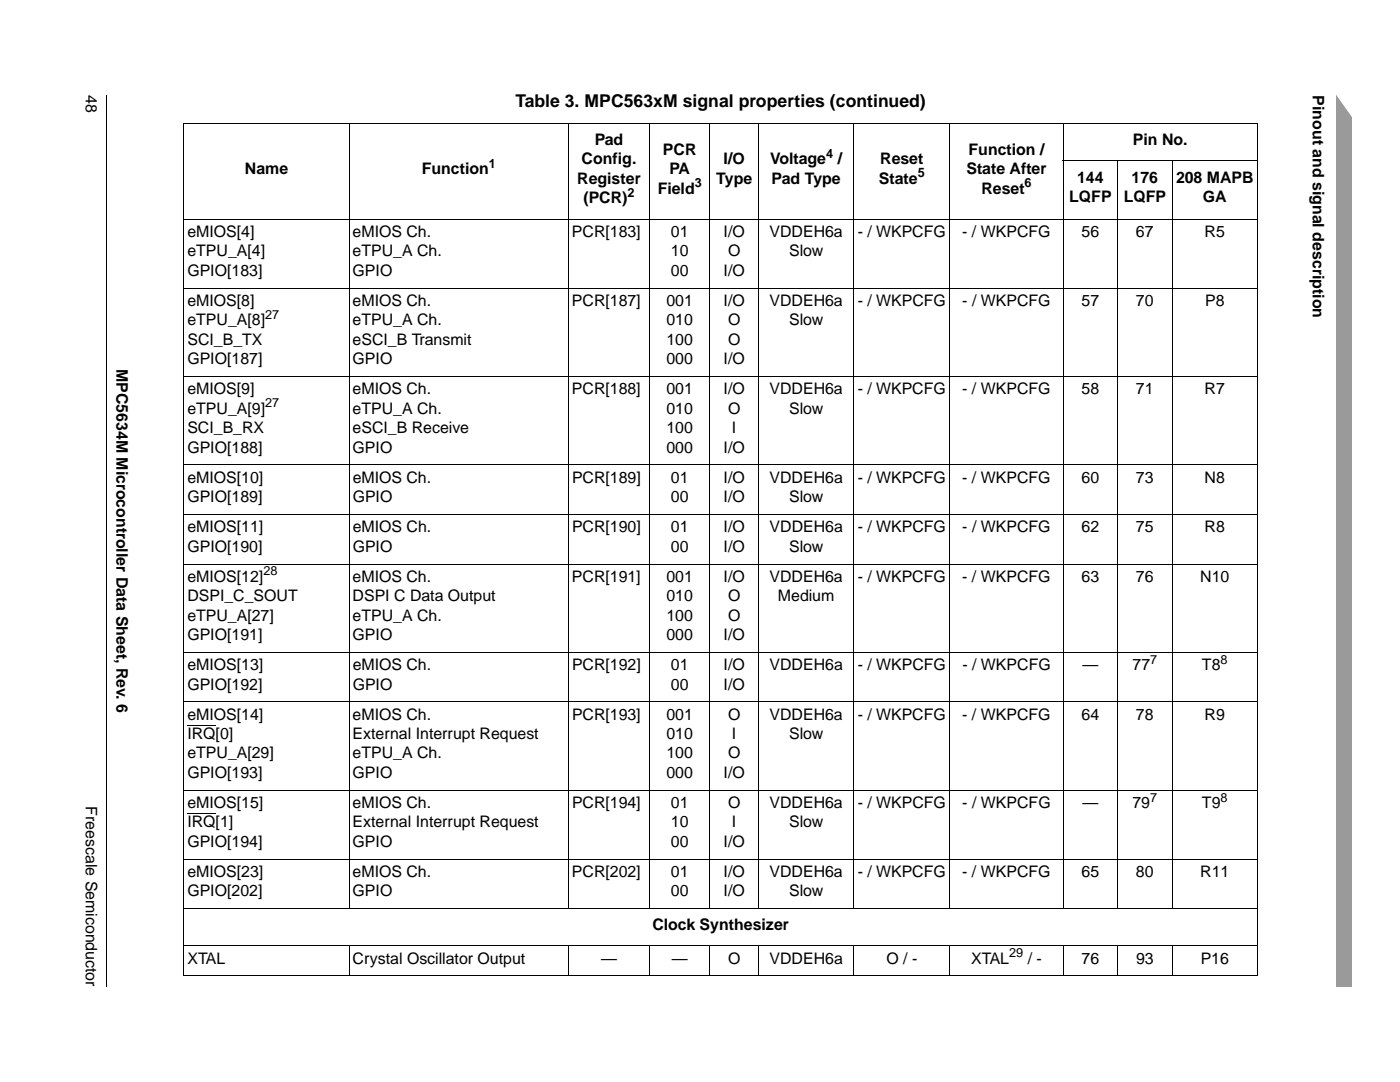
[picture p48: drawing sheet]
<svg xmlns="http://www.w3.org/2000/svg" width="279mm" height="216mm" viewBox="0 0 279 216" stroke-linecap="round" stroke-linejoin="round" font-family="sans-serif">
<defs><g id="words">
<text font-size="3.5" x="102.8" y="21.4">Table 3. MPC563xM signal properties (continued)</text>
<g font-size="3.2">
<text x="17.1" y="19" transform="rotate(90 17.1 19)">48</text>
<text x="262" y="19" transform="rotate(90 262 19)">Pinout and signal description</text>
<text x="118.7" y="28.9">Pad</text>
<text x="226.1" y="28.9">Pin No.</text>
<text x="48.9" y="34.8">Name</text>
<text x="84.2" y="34.8">Function</text>
<text x="116.1" y="32.8">Config.</text>
<text x="132.3" y="30.9">PCR</text>
<text x="133.6" y="34.8">PA</text>
<text x="144.4" y="32.8">I/O</text>
<text x="153.7" y="32.8">Voltage</text>
<text x="167.2" y="32.8">/</text>
<text x="175.7" y="32.8">Reset</text>
<text x="192.9" y="34.8">State After</text>
<text x="193.3" y="30.9">Function /</text>
<text x="115.2" y="36.7">Register</text>
<text x="116.4" y="40.6">(PCR)</text>
<text x="131.3" y="38.6">Field</text>
<text x="142.9" y="36.7">Type</text>
<text x="154" y="36.7">Pad Type</text>
<text x="175.4" y="36.7">State</text>
<text x="195.9" y="38.6">Reset</text>
<text x="213.4" y="40.4">LQFP</text>
<text x="215" y="36.5">144</text>
<text x="224.3" y="40.4">LQFP</text>
<text x="225.8" y="36.5">176</text>
<text x="234.7" y="36.5">208 MAPB</text>
<text x="240.1" y="40.4">GA</text>
<text x="37.4" y="47.3">eMIOS[4]</text>
<text x="70.4" y="47.3">eMIOS Ch.</text>
<text x="114.2" y="47.3">PCR[183]</text>
<text x="133.9" y="47.3">01</text>
<text x="144.4" y="47.3">I/O</text>
<text x="153.6" y="47.3">VDDEH6a</text>
<text x="171.2" y="47.3">- / WKPCFG</text>
<text x="192" y="47.3">- / WKPCFG</text>
<text x="215.8" y="47.3">56</text>
<text x="226.7" y="47.3">67</text>
<text x="240.4" y="47.3">R5</text>
<text x="37.4" y="51.2">eTPU_A[4]</text>
<text x="70.4" y="51.2">eTPU_A Ch.</text>
<text x="133.9" y="51.2">10</text>
<text x="145.3" y="51.2">O</text>
<text x="157.5" y="51.2">Slow</text>
<text x="37.4" y="55">GPIO[183]</text>
<text x="70.4" y="55">GPIO</text>
<text x="133.9" y="55">00</text>
<text x="144.4" y="55">I/O</text>
<text x="37.4" y="61">eMIOS[8]</text>
<text x="37.4" y="64.9">eTPU_A[8]</text>
<text x="70.4" y="61">eMIOS Ch.</text>
<text x="70.4" y="64.9">eTPU_A Ch.</text>
<text x="114.2" y="61">PCR[187]</text>
<text x="133" y="61">001</text>
<text x="133" y="64.9">010</text>
<text x="144.4" y="61">I/O</text>
<text x="145.3" y="64.9">O</text>
<text x="153.6" y="61">VDDEH6a</text>
<text x="157.5" y="64.9">Slow</text>
<text x="171.2" y="61">- / WKPCFG</text>
<text x="192" y="61">- / WKPCFG</text>
<text x="215.8" y="61">57</text>
<text x="226.7" y="61">70</text>
<text x="240.5" y="61">P8</text>
<text x="37.4" y="68.8">SCI_B_TX</text>
<text x="70.4" y="68.8">eSCI_B Transmit</text>
<text x="133" y="68.8">100</text>
<text x="145.3" y="68.8">O</text>
<text x="23.3" y="73.6" transform="rotate(90 23.3 73.6)">MPC5634M Microcontroller Data Sheet, Rev. 6</text>
<text x="37.4" y="72.7">GPIO[187]</text>
<text x="70.4" y="72.7">GPIO</text>
<text x="133" y="72.7">000</text>
<text x="144.4" y="72.7">I/O</text>
<text x="37.4" y="78.7">eMIOS[9]</text>
<text x="37.4" y="82.5">eTPU_A[9]</text>
<text x="70.4" y="78.7">eMIOS Ch.</text>
<text x="70.4" y="82.5">eTPU_A Ch.</text>
<text x="114.2" y="78.7">PCR[188]</text>
<text x="133" y="78.7">001</text>
<text x="133" y="82.5">010</text>
<text x="144.4" y="78.7">I/O</text>
<text x="145.3" y="82.5">O</text>
<text x="153.6" y="78.7">VDDEH6a</text>
<text x="157.5" y="82.5">Slow</text>
<text x="171.2" y="78.7">- / WKPCFG</text>
<text x="192" y="78.7">- / WKPCFG</text>
<text x="215.8" y="78.7">58</text>
<text x="226.7" y="78.7">71</text>
<text x="240.4" y="78.7">R7</text>
<text x="37.4" y="86.4">SCI_B_RX</text>
<text x="70.4" y="86.4">eSCI_B Receive</text>
<text x="133" y="86.4">100</text>
<text x="146.1" y="86.4">I</text>
<text x="37.4" y="90.3">GPIO[188]</text>
<text x="70.4" y="90.3">GPIO</text>
<text x="133" y="90.3">000</text>
<text x="144.4" y="90.3">I/O</text>
<text x="37.4" y="96.3">eMIOS[10]</text>
<text x="37.4" y="100.2">GPIO[189]</text>
<text x="70.4" y="96.3">eMIOS Ch.</text>
<text x="70.4" y="100.2">GPIO</text>
<text x="114.2" y="96.3">PCR[189]</text>
<text x="133.9" y="96.3">01</text>
<text x="133.9" y="100.2">00</text>
<text x="144.4" y="96.3">I/O</text>
<text x="144.4" y="100.2">I/O</text>
<text x="153.6" y="96.3">VDDEH6a</text>
<text x="157.5" y="100.2">Slow</text>
<text x="171.2" y="96.3">- / WKPCFG</text>
<text x="192" y="96.3">- / WKPCFG</text>
<text x="215.8" y="96.3">60</text>
<text x="226.7" y="96.3">73</text>
<text x="240.4" y="96.3">N8</text>
<text x="37.4" y="106.2">eMIOS[11]</text>
<text x="70.4" y="106.2">eMIOS Ch.</text>
<text x="114.2" y="106.2">PCR[190]</text>
<text x="133.9" y="106.2">01</text>
<text x="144.4" y="106.2">I/O</text>
<text x="153.6" y="106.2">VDDEH6a</text>
<text x="171.2" y="106.2">- / WKPCFG</text>
<text x="192" y="106.2">- / WKPCFG</text>
<text x="215.8" y="106.2">62</text>
<text x="226.7" y="106.2">75</text>
<text x="240.4" y="106.2">R8</text>
<text x="37.4" y="110.1">GPIO[190]</text>
<text x="70.4" y="110.1">GPIO</text>
<text x="133.9" y="110.1">00</text>
<text x="144.4" y="110.1">I/O</text>
<text x="157.5" y="110.1">Slow</text>
<text x="37.4" y="120">DSPI_C_SOUT</text>
<text x="37.4" y="116.1">eMIOS[12]</text>
<text x="70.4" y="116.1">eMIOS Ch.</text>
<text x="70.4" y="120">DSPI C Data Output</text>
<text x="114.2" y="116.1">PCR[191]</text>
<text x="133" y="116.1">001</text>
<text x="133" y="120">010</text>
<text x="144.4" y="116.1">I/O</text>
<text x="145.3" y="120">O</text>
<text x="153.6" y="116.1">VDDEH6a</text>
<text x="155.3" y="120">Medium</text>
<text x="171.2" y="116.1">- / WKPCFG</text>
<text x="192" y="116.1">- / WKPCFG</text>
<text x="215.8" y="116.1">63</text>
<text x="226.7" y="116.1">76</text>
<text x="239.5" y="116.1">N10</text>
<text x="37.4" y="123.8">eTPU_A[27]</text>
<text x="70.4" y="123.8">eTPU_A Ch.</text>
<text x="133" y="123.8">100</text>
<text x="145.3" y="123.8">O</text>
<text x="37.4" y="127.7">GPIO[191]</text>
<text x="70.4" y="127.7">GPIO</text>
<text x="133" y="127.7">000</text>
<text x="144.4" y="127.7">I/O</text>
<text x="37.4" y="133.7">eMIOS[13]</text>
<text x="37.4" y="137.6">GPIO[192]</text>
<text x="70.4" y="133.7">eMIOS Ch.</text>
<text x="70.4" y="137.6">GPIO</text>
<text x="114.2" y="133.7">PCR[192]</text>
<text x="133.9" y="133.7">01</text>
<text x="133.9" y="137.6">00</text>
<text x="144.4" y="133.7">I/O</text>
<text x="144.4" y="137.6">I/O</text>
<text x="153.6" y="133.7">VDDEH6a</text>
<text x="171.2" y="133.7">- / WKPCFG</text>
<text x="192.1" y="133.7">- / WKPCFG</text>
<text x="216" y="133.7">—</text>
<text x="226" y="133.7">77</text>
<text x="239.9" y="133.7">T8</text>
<text x="37.4" y="143.6">eMIOS[14]</text>
<text x="70.4" y="143.6">eMIOS Ch.</text>
<text x="114.2" y="143.6">PCR[193]</text>
<text x="133" y="143.6">001</text>
<text x="145.3" y="143.6">O</text>
<text x="153.6" y="143.6">VDDEH6a</text>
<text x="171.2" y="143.6">- / WKPCFG</text>
<text x="192" y="143.6">- / WKPCFG</text>
<text x="215.8" y="143.6">64</text>
<text x="226.7" y="143.6">78</text>
<text x="240.4" y="143.6">R9</text>
<text x="37.4" y="147.5">IRQ[0]</text>
<text x="70.4" y="147.5">External Interrupt Request</text>
<text x="133" y="147.5">010</text>
<text x="146.1" y="147.5">I</text>
<text x="157.5" y="147.5">Slow</text>
<text x="37.4" y="151.3">eTPU_A[29]</text>
<text x="37.4" y="155.2">GPIO[193]</text>
<text x="70.4" y="151.3">eTPU_A Ch.</text>
<text x="70.4" y="155.2">GPIO</text>
<text x="133" y="151.3">100</text>
<text x="133" y="155.2">000</text>
<text x="144.4" y="155.2">I/O</text>
<text x="145.3" y="151.3">O</text>
<text x="17.1" y="160.9" transform="rotate(90 17.1 160.9)">Freescale Semiconductor</text>
<text x="37.4" y="161.2">eMIOS[15]</text>
<text x="70.4" y="161.2">eMIOS Ch.</text>
<text x="114.2" y="161.2">PCR[194]</text>
<text x="133.9" y="161.2">01</text>
<text x="145.3" y="161.2">O</text>
<text x="153.6" y="161.2">VDDEH6a</text>
<text x="171.2" y="161.2">- / WKPCFG</text>
<text x="192" y="161.2">- / WKPCFG</text>
<text x="216" y="161.2">—</text>
<text x="226" y="161.2">79</text>
<text x="239.9" y="161.2">T9</text>
<text x="37.4" y="165.1">IRQ[1]</text>
<text x="70.4" y="165.1">External Interrupt Request</text>
<text x="133.9" y="165.1">10</text>
<text x="146.1" y="165.1">I</text>
<text x="157.5" y="165.1">Slow</text>
<text x="37.4" y="169">GPIO[194]</text>
<text x="70.4" y="169">GPIO</text>
<text x="133.9" y="169">00</text>
<text x="144.4" y="169">I/O</text>
<text x="37.4" y="175">eMIOS[23]</text>
<text x="37.4" y="178.9">GPIO[202]</text>
<text x="70.4" y="175">eMIOS Ch.</text>
<text x="70.4" y="178.9">GPIO</text>
<text x="114.2" y="175">PCR[202]</text>
<text x="133.9" y="175">01</text>
<text x="133.9" y="178.9">00</text>
<text x="144.4" y="175">I/O</text>
<text x="144.4" y="178.9">I/O</text>
<text x="153.6" y="175">VDDEH6a</text>
<text x="157.5" y="178.9">Slow</text>
<text x="171.2" y="175">- / WKPCFG</text>
<text x="192" y="175">- / WKPCFG</text>
<text x="215.8" y="175">65</text>
<text x="226.7" y="175">80</text>
<text x="239.5" y="175">R11</text>
<text x="130.2" y="185.6">Clock Synthesizer</text>
<text x="37.4" y="192.3">XTAL</text>
<text x="70.4" y="192.3">Crystal Oscillator Output</text>
<text x="120" y="192.3">—</text>
<text x="134.1" y="192.3">—</text>
<text x="145.3" y="192.3">O</text>
<text x="153.6" y="192.3">VDDEH6a</text>
<text x="176.9" y="192.3">O / -</text>
<text x="193.9" y="192.3">XTAL</text>
<text x="205.1" y="192.3">/ -</text>
<text x="215.9" y="192.3">76</text>
<text x="226.7" y="192.3">93</text>
<text x="239.6" y="192.3">P16</text>
</g>
<g font-size="2.5">
<text x="97.5" y="33.5">1</text>
<text x="164.9" y="31.5">4</text>
<text x="183.2" y="35.4">5</text>
<text x="125.2" y="39.3">2</text>
<text x="138.6" y="37.4">3</text>
<text x="204.5" y="37.4">6</text>
<text x="52.9" y="63.6">27</text>
<text x="52.9" y="81.3">27</text>
<text x="52.6" y="114.8">28</text>
<text x="229.5" y="132.4">7</text>
<text x="243.6" y="132.4">8</text>
<text x="229.5" y="160">7</text>
<text x="243.6" y="160">8</text>
<text x="201.4" y="191">29</text>
</g>
</g></defs>
<path d="M21.2 19h.1z" fill="#000"/>
<path d="M21.3 19v177.8" fill="none" stroke="#000" stroke-width=".2"/>
<path d="M266.7 19h3.2v177.8h-3.2z" fill="#9a9a9a"/>
<path d="M266.4 17.1h3.8v6.8l-3.8-5.4z" fill="#fff"/>
<g fill="none" stroke="#000" stroke-width=".2">
<path d="M36.6 24.7h214.5M36.7 24.8v169.8M69.7 24.6v156.8M113.4 24.6v156.8M129.6 24.6v156.8M141.7 24.6v156.8M151.4 24.6v156.8M170.4 24.6v156.8M189.6 24.6v156.8M212.1 32.1h39M212.2 24.6v156.8M223.1 32v149.4"/>
<path d="M233.9 32v149.4M251 24.8v169.8M36.6 43.8h214.5M36.6 57.5h214.5M36.6 75.1h214.5M36.6 92.8h214.5M36.6 102.7h214.5M36.6 112.5h214.5M36.6 130.2h214.5M36.6 140.1h214.5M36.6 157.7h214.5M37.4 144.7h5.6"/>
<path d="M36.6 171.5h214.5M37.4 162.4h5.6M36.6 181.3h214.5M36.6 188.7h214.5M36.6 194.7h214.5M69.7 188.7v6.1M113.4 188.7v6.1M129.6 188.7v6.1M141.7 188.7v6.1M151.4 188.7v6.1M170.4 188.7v6.1M189.6 188.7v6.1"/>
<path d="M212.2 188.7v6.1M223.1 188.7v6.1M233.9 188.7v6.1"/>
</g>
<use href="#words"/>
</svg>
